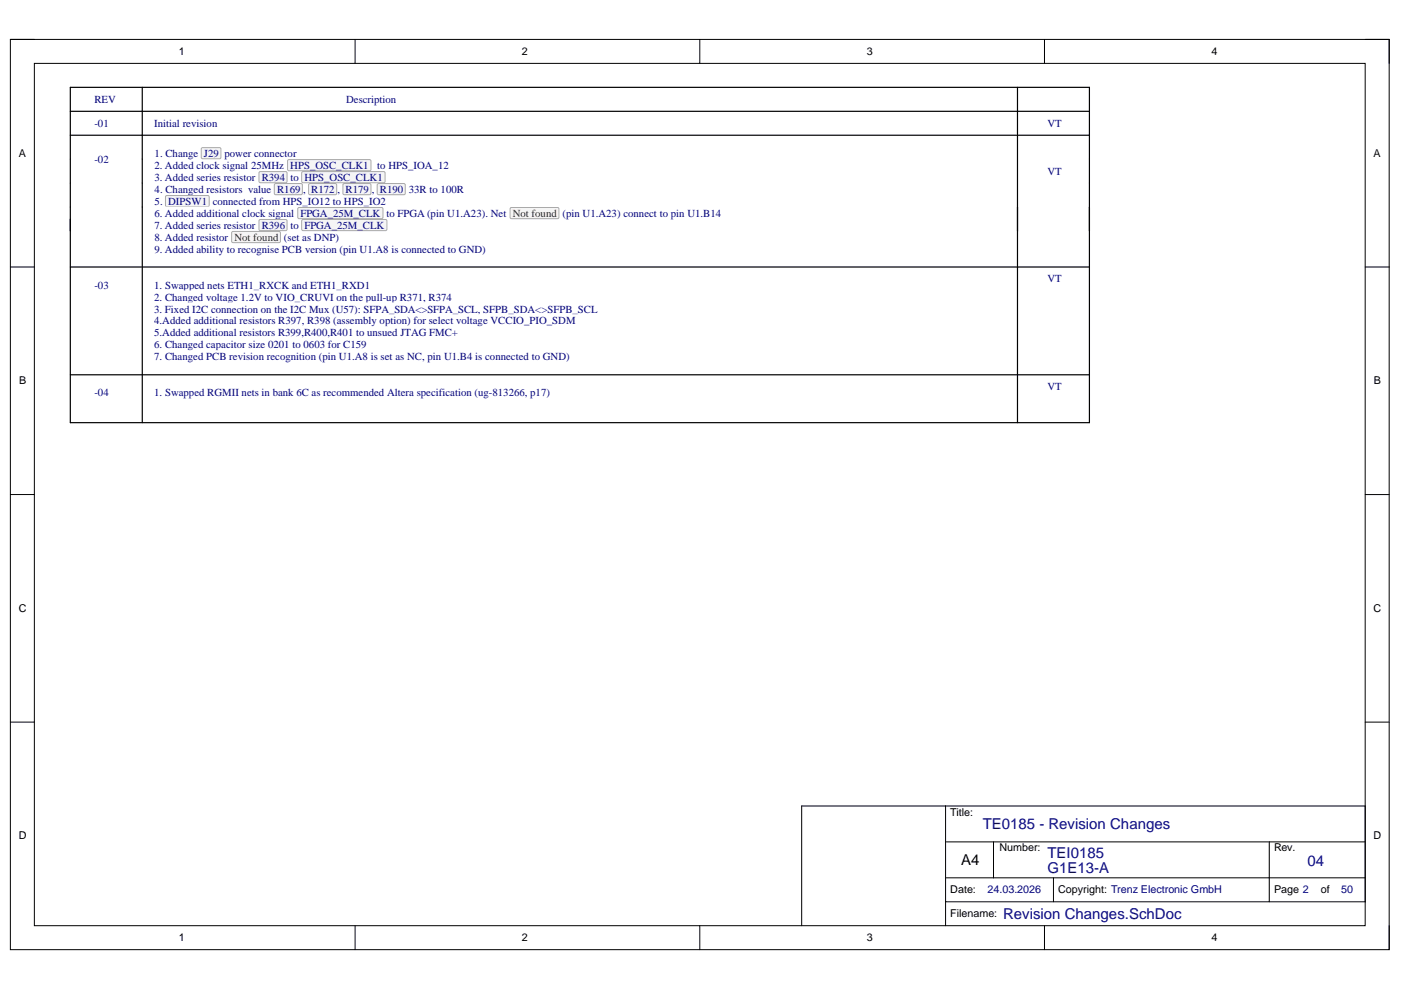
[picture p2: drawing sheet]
<svg xmlns="http://www.w3.org/2000/svg" width="297mm" height="210mm" viewBox="0 0 297 210" stroke-linecap="round" stroke-linejoin="round" font-family="sans-serif">
<defs><g id="words">
<g font-size="3.2" fill="#000080">
<text x="208.4" y="175.8">TE0185 - Revision Changes</text>
<text x="222.1" y="185.2">G1E13-A</text>
<text x="222.1" y="181.9">TEI0185</text>
<text x="277.2" y="183.6">04</text>
<text x="212.7" y="194.8">Revision Changes.SchDoc</text>
</g>
<text font-size="3.2" x="203.8" y="183.4">A4</text>
<g font-size="2.3">
<text x="37.9" y="11.7">1</text>
<text x="110.7" y="11.7">2</text>
<text x="183.8" y="11.7">3</text>
<text x="256.8" y="11.7">4</text>
<text x="4" y="33.3">A</text>
<text x="291.2" y="33.3">A</text>
<text x="4.1" y="81.5">B</text>
<text x="291.3" y="81.5">B</text>
<text x="4" y="129.7">C</text>
<text x="291.2" y="129.7">C</text>
<text x="201.5" y="172.9">Title:</text>
<text x="4" y="178">D</text>
<text x="291.2" y="178">D</text>
<text x="211.9" y="180.5">Number:</text>
<text x="270.1" y="180.5">Rev.</text>
<text x="201.5" y="189.4">Date:</text>
<text x="224.4" y="189.4">Copyright: Trenz Electronic GmbH</text>
<text x="270.1" y="189.4">Page 2</text>
<text x="280" y="189.4">of</text>
<text x="201.5" y="194.5">Filename:</text>
<text x="37.9" y="199.6">1</text>
<text x="110.7" y="199.6">2</text>
<text x="183.8" y="199.6">3</text>
<text x="256.8" y="199.6">4</text>
</g>
<g font-size="2.3" fill="#000080">
<text x="20" y="21.8">REV</text>
<text x="73.4" y="21.8">Description</text>
<text x="20" y="26.9">-01</text>
<text x="32.7" y="26.9">Initial revision</text>
<text x="222.1" y="26.9">VT</text>
<text x="20" y="34.5">-02</text>
<text x="32.8" y="33.2">1. Change J29 power connector</text>
<text x="32.8" y="35.8">2. Added clock signal 25MHz HPS_OSC_CLK1</text>
<text x="80" y="35.8">to HPS_IOA_12</text>
<text x="32.8" y="38.3">3. Added series resistor R394 to HPS_OSC_CLK1</text>
<text x="32.8" y="40.9">4. Changed resistors value R169 , R172 , R179 , R190</text>
<text x="86.7" y="40.9">33R to 100R</text>
<text x="222.1" y="37.1">VT</text>
<text x="32.8" y="43.4">5. DIPSW1 connected from HPS_IO12 to HPS_IO2</text>
<text x="32.8" y="45.9">6. Added additional clock signal FPGA_25M_CLK to FPGA (pin U1.A23). Net Not found (pin U1.A23) connect to pin U1.B14</text>
<text x="32.8" y="48.5">7. Added series resistor R396 to FPGA_25M_CLK</text>
<text x="32.8" y="51">8. Added resistor Not found (set as DNP)</text>
<text x="32.8" y="53.5">9. Added ability to recognise PCB version (pin U1.A8 is connected to GND)</text>
<text x="222.1" y="59.9">VT</text>
<text x="20" y="61.2">-03</text>
<text x="32.7" y="61.2">1. Swapped nets ETH1_RXCK and ETH1_RXD1</text>
<text x="32.7" y="63.7">2. Changed voltage 1.2V to VIO_CRUVI on the pull-up R371, R374</text>
<text x="32.7" y="66.3">3. Fixed I2C connection on the I2C Mux (U57): SFPA_SDA&lt;&gt;SFPA_SCL, SFPB_SDA&lt;&gt;SFPB_SCL</text>
<text x="32.7" y="68.8">4.Added additional resistors R397, R398 (assembly option) for select voltage VCCIO_PIO_SDM</text>
<text x="32.7" y="71.3">5.Added additional resistors R399,R400,R401 to unsued JTAG FMC+</text>
<text x="32.7" y="73.9">6. Changed capacitor size 0201 to 0603 for C159</text>
<text x="32.7" y="76.4">7. Changed PCB revision recognition (pin U1.A8 is set as NC, pin U1.B4 is connected to GND)</text>
<text x="222.1" y="82.7">VT</text>
<text x="20" y="84">-04</text>
<text x="32.7" y="84">1. Swapped RGMII nets in bank 6C as recommended Altera specification (ug-813266, p17)</text>
<text x="209.4" y="189.4">24.03.2026</text>
<text x="284.3" y="189.4">50</text>
</g>
</g></defs>
<path d="M2.2 8.4h292.3v193h-292.3z" fill="none" stroke="#000" stroke-width=".21"/>
<path d="M7.3 13.4h282.1v182.9h-282.1z" fill-rule="evenodd" fill="#fff"/>
<g fill="none" stroke="#000" stroke-width=".21">
<path d="M2.2 8.4h5.1M7.3 13.4h282.1v182.9h-282.1zM75.3 8.4v5M148.4 8.4v5M221.4 8.4v5M289.4 8.4h5.1v5M2.2 56.6h5.1M289.4 56.6h5.1M2.2 104.9h5.1M289.4 104.9h5.1M2.2 153.1h5.1M289.4 153.1h5.1"/>
<path d="M200.5 170.9v25.4M200.5 178.5h88.9M210.6 178.5v7.6M269.1 178.5v12.7M75.3 196.3v5.1M148.4 196.3v5.1M200.5 191.2h88.9v-20.3h-119.4v25.4M200.5 186.1h88.9M221.4 196.3v5.1M223.4 186.1v5.1M294.5 196.3v5.1"/>
</g>
<path d="M30.2 18.5v71.1M215.7 18.5v30.5M14.9 23.6h216.1M14.9 28.7h216.1M14.9 49v-30.5h216.1v30.5M14.9 56.6h216.1" fill="none" stroke="#000" stroke-width=".25"/>
<path d="M32.7 31.2h177.9v15.3h-177.9z" fill-rule="evenodd" fill="#fff"/>
<path d="M32.7 31.2h177.9v15.3h-177.9z" fill="none" stroke="#fff" stroke-width=".21"/>
<path d="M42.7 31.4l.3-.1h3.7l.1 .3v1.9l-.3 .2-3.7-.1-.1-.2z" fill="#f5f5f5"/>
<path d="M42.7 31.4l.3-.1h3.7l.1 .3v1.9l-.3 .2-3.7-.1-.1-.2z" fill="none" stroke="#a9a9a9" stroke-width=".21"/>
<path d="M61.1 33.9l17.3-.1 .3 .3v1.8l-.3 .3h-17.1l-.3-.3v-1.8z" fill="#f5f5f5"/>
<path d="M61.1 33.9l17.3-.1 .3 .3v1.8l-.3 .3h-17.1l-.3-.3v-1.8z" fill="none" stroke="#a9a9a9" stroke-width=".21"/>
<path d="M55 36.5l.2-.1h5.5l.2 .3-.1 1.9-.2 .1h-5.5l-.2-.3z" fill="#f5f5f5"/>
<path d="M55 36.5l.2-.1h5.5l.2 .3-.1 1.9-.2 .1h-5.5l-.2-.3z" fill="none" stroke="#a9a9a9" stroke-width=".21"/>
<path d="M64 36.5l.3-.1h17.1l.3 .3v1.7l-.3 .3h-17.1l-.3-.3z" fill="#f5f5f5"/>
<path d="M64 36.5l.3-.1h17.1l.3 .3v1.7l-.3 .3h-17.1l-.3-.3z" fill="none" stroke="#a9a9a9" stroke-width=".21"/>
<path d="M58.2 39.1l.3-.2 5.5 .1 .1 .2v1.9l-.3 .2-5.5-.1-.1-.2z" fill="#f5f5f5"/>
<path d="M58.2 39.1l.3-.2 5.5 .1 .1 .2v1.9l-.3 .2-5.5-.1-.1-.2z" fill="none" stroke="#a9a9a9" stroke-width=".21"/>
<path d="M65.6 39h5.6l.2 .2-.1 1.9-.2 .2-5.5-.1-.2-.2v-1.8z" fill="#f5f5f5"/>
<path d="M65.6 39h5.6l.2 .2-.1 1.9-.2 .2-5.5-.1-.2-.2v-1.8z" fill="none" stroke="#a9a9a9" stroke-width=".21"/>
<path d="M72.8 39h5.7l.2 .2-.1 1.9-.2 .2-5.6-.1-.1-.2v-1.8z" fill="#f5f5f5"/>
<path d="M72.8 39h5.7l.2 .2-.1 1.9-.2 .2-5.6-.1-.1-.2v-1.8z" fill="none" stroke="#a9a9a9" stroke-width=".21"/>
<path d="M80.1 39h5.7l.1 .2v1.9l-.3 .2-5.5-.1-.1-.2v-1.8z" fill="#f5f5f5"/>
<path d="M80.1 39h5.7l.1 .2v1.9l-.3 .2-5.5-.1-.1-.2v-1.8z" fill="none" stroke="#a9a9a9" stroke-width=".21"/>
<path d="M35.1 41.6l.3-.1h8.7l.3 .3v1.7l-.3 .3h-8.7l-.3-.3z" fill="#f5f5f5"/>
<path d="M35.1 41.6l.3-.1h8.7l.3 .3v1.7l-.3 .3h-8.7l-.3-.3z" fill="none" stroke="#a9a9a9" stroke-width=".21"/>
<path d="M32.7 59.1h66.1v2.6h-66.1z" fill-rule="evenodd" fill="#fff"/>
<path d="M32.7 59.1h66.1v2.6h-66.1z" fill="none" stroke="#fff" stroke-width=".21"/>
<path d="M32.7 61.7h66.1v2.5h-66.1z" fill-rule="evenodd" fill="#fff"/>
<path d="M32.7 61.7h66.1v2.5h-66.1z" fill="none" stroke="#fff" stroke-width=".21"/>
<path d="M32.7 64.2h96.6v2.6h-96.6z" fill-rule="evenodd" fill="#fff"/>
<path d="M32.7 64.2h96.6v2.6h-96.6z" fill="none" stroke="#fff" stroke-width=".21"/>
<path d="M32.7 66.8h96.6v2.5h-96.6z" fill-rule="evenodd" fill="#fff"/>
<path d="M32.7 66.8h96.6v2.5h-96.6z" fill="none" stroke="#fff" stroke-width=".21"/>
<path d="M14.9 46.5v43.1M215.7 43.9v45.7M231 43.9v45.7M14.9 79.5h216.1" fill="none" stroke="#000" stroke-width=".25"/>
<path d="M32.7 69.3h96.6v2.5h-96.6z" fill-rule="evenodd" fill="#fff"/>
<path d="M32.7 69.3h96.6v2.5h-96.6z" fill="none" stroke="#fff" stroke-width=".21"/>
<path d="M32.7 71.8h96.6v2.6h-96.6z" fill-rule="evenodd" fill="#fff"/>
<path d="M32.7 71.8h96.6v2.6h-96.6z" fill="none" stroke="#fff" stroke-width=".21"/>
<path d="M32.7 43.9h177.9v10.2h-177.9z" fill-rule="evenodd" fill="#fff"/>
<path d="M32.7 43.9h177.9v10.2h-177.9z" fill="none" stroke="#fff" stroke-width=".21"/>
<path d="M63.3 44h17.6l.3 .3v1.8l-.3 .3h-17.5l-.3-.3v-1.8z" fill="#f5f5f5"/>
<path d="M63.3 44h17.6l.3 .3v1.8l-.3 .3h-17.5l-.3-.3v-1.8z" fill="none" stroke="#a9a9a9" stroke-width=".21"/>
<path d="M108.2 44.1l.2-.1h9.8l.3 .3v1.8l-.3 .3h-9.8l-.3-.3z" fill="#f5f5f5"/>
<path d="M108.2 44.1l.2-.1h9.8l.3 .3v1.8l-.3 .3h-9.8l-.3-.3z" fill="none" stroke="#a9a9a9" stroke-width=".21"/>
<path d="M55 46.7l.2-.2 5.5 .1 .2 .2-.1 2-.2 .1h-5.5l-.2-.3z" fill="#f5f5f5"/>
<path d="M55 46.7l.2-.2 5.5 .1 .2 .2-.1 2-.2 .1h-5.5l-.2-.3z" fill="none" stroke="#a9a9a9" stroke-width=".21"/>
<path d="M64 46.7l.3-.2h17.4l.3 .3v1.8l-.3 .3h-17.4l-.3-.3z" fill="#f5f5f5"/>
<path d="M64 46.7l.3-.2h17.4l.3 .3v1.8l-.3 .3h-17.4l-.3-.3z" fill="none" stroke="#a9a9a9" stroke-width=".21"/>
<path d="M49.3 49.1h9.9l.3 .3v1.7l-.3 .3h-9.8l-.3-.3v-1.7z" fill="#f5f5f5"/>
<path d="M49.3 49.1h9.9l.3 .3v1.7l-.3 .3h-9.8l-.3-.3v-1.7z" fill="none" stroke="#a9a9a9" stroke-width=".21"/>
<path d="M32.7 74.4h96.6v2.5h-96.6z" fill-rule="evenodd" fill="#fff"/>
<path d="M32.7 74.4h96.6v2.5h-96.6z" fill="none" stroke="#fff" stroke-width=".21"/>
<path d="M32.7 82h89v2.5h-89z" fill-rule="evenodd" fill="#fff"/>
<path d="M32.7 82h89v2.5h-89z" fill="none" stroke="#fff" stroke-width=".21"/>
<path d="M14.9 89.6h216.1" fill="none" stroke="#000" stroke-width=".25"/>
<use href="#words"/>
</svg>
